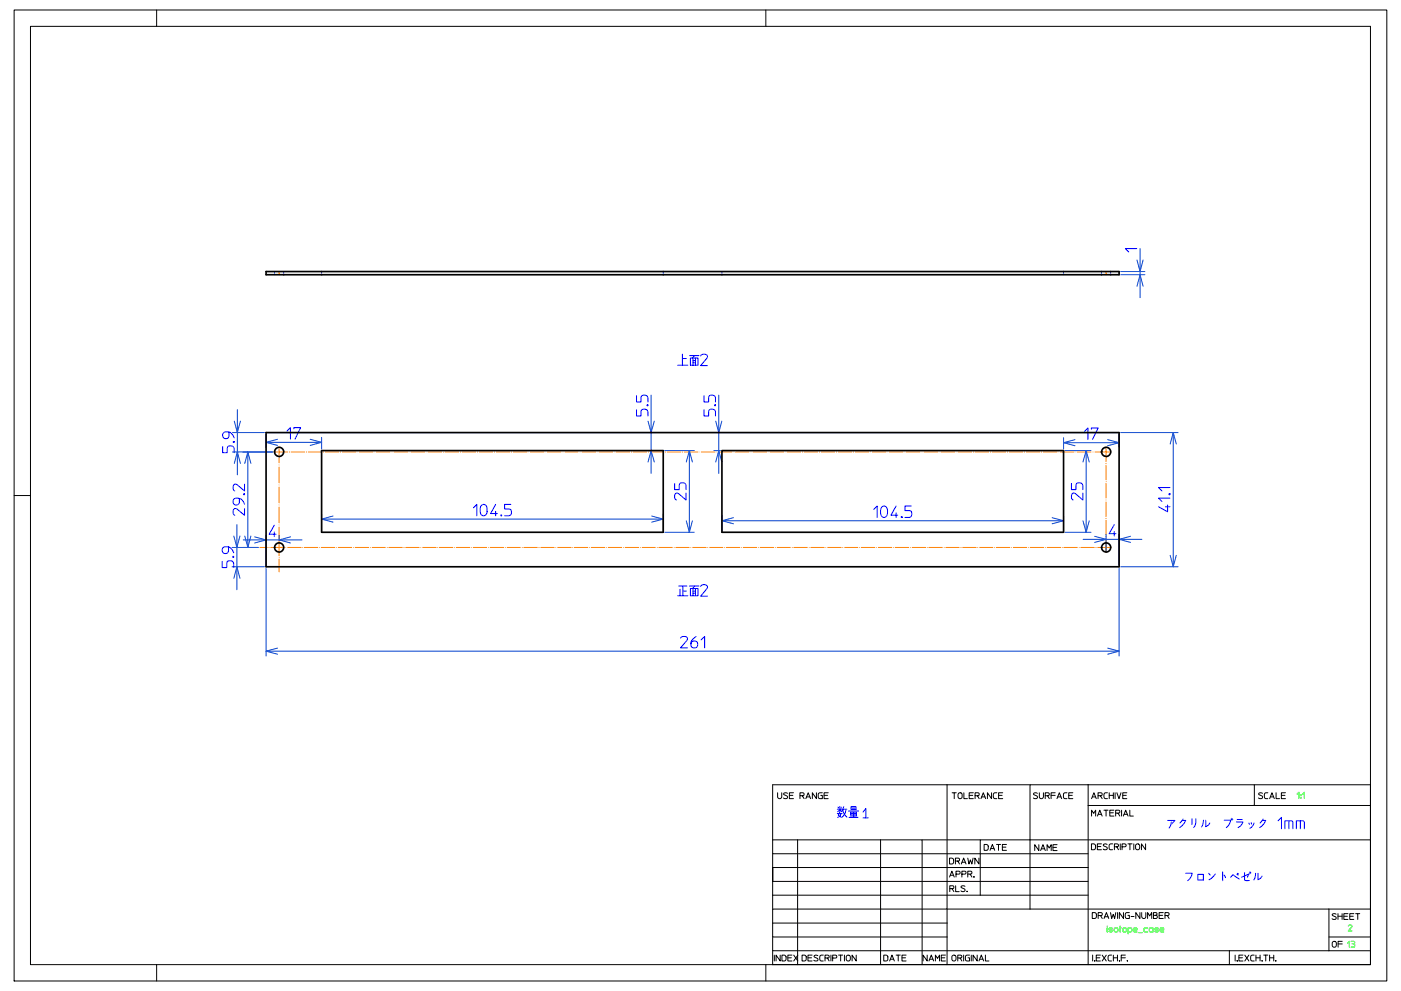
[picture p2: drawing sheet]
<svg xmlns="http://www.w3.org/2000/svg" width="420mm" height="297mm" viewBox="0 0 420 297" stroke-linecap="round" stroke-linejoin="round" font-family="sans-serif">
<path d="M83.7 133.9v28.7" fill="none" stroke="#ff8000" stroke-width=".3" stroke-dasharray="4.8 .6 0 .6"/>
<path d="M82.2 135.5h248.4" fill="none" stroke="#ff8000" stroke-width=".3" stroke-dasharray="4.1 .5 0 .5"/>
<path d="M331.6 133.9v31.7" fill="none" stroke="#ff8000" stroke-width=".3" stroke-dasharray="4.4 .5 0 .5"/>
<path d="M330.1 135.5h3M82.2 164.1h3M331.6 165.6v-3" fill="none" stroke="#ff8000" stroke-width=".3" stroke-dasharray="1.3 .2 0 .2"/>
<path d="M83.7 162.6v8.8" fill="none" stroke="#ff8000" stroke-width=".3" stroke-dasharray="3.9 .5 0 .5"/>
<path d="M333.1 164.1h-255.2" fill="none" stroke="#ff8000" stroke-width=".3" stroke-dasharray="4 .5 0 .5"/>
<g fill="none" stroke="#0040cc" stroke-width=".3">
<path d="M340.9 77.9l.9 3.5 .9-3.5M341.8 74.5v14.7M336 82.3h7.2M336 81.4h7.2M340.9 85.8l.9-3.5 .9 3.5M195.2 118.4v23.5M215.5 118.4v23.5M69.7 129.6h9.6M69.7 135.5h12.1M70.2 138.9l1-3.4 .9 3.4M70.2 126.2l1 3.4 .9-3.4M71.2 122.8v19.5"/>
<path d="M73.4 138.9l.9-3.4 .9 3.4M74.3 135.5v28.6M79.8 132.6h16.6M79.8 130.1v4M80.3 129.6h116.4M83.2 131.7l-3.4 .9 3.4 .9M93 131.7l3.4 .9-3.4 .9M96.4 131.1v3.4M193.7 135h4.6M194.3 138.5l.9-3.5 .9 3.5M194.3 126.2l.9 3.4 .9-3.4M199.3 135h8.8"/>
<path d="M205.7 138.5l1-3.5 .9 3.5M206.7 135v24.5M214 135h2M214 129.6h121M214.6 138.5l.9-3.5 .9 3.5M214.6 126.2l.9 3.4 .9-3.4M318.8 132.7h16.7M318.8 131.2v3.3M319.3 135h7.8M322.3 131.8l-3.5 .9 3.5 .9M324.7 138.5l.9-3.5 .9 3.5M325.6 135v24.5"/>
<path d="M332.1 131.8l3.4 .9-3.4 .9M335.5 130.1v4.1M336 129.6h17.2M350.8 133.1l.9-3.5 .9 3.5M351.7 129.6v40.3M71 157.2v19.5M96.4 154.1v4.9M96.4 155.6h102.4M99.8 154.7l-3.4 .9 3.4 .9M195.4 154.7l3.4 .9-3.4 .9M198.8 154.1v4.9M199.3 159.5h8.8"/>
<path d="M205.7 156.1l1 3.4 .9-3.4M216.4 156.1h102.4M216.4 154.6v4.4M219.9 155.1l-3.5 1 3.5 .9M315.4 155.1l3.4 1-3.4 .9M318.8 154.6v4.4M319.3 159.5h7.8M324.7 156.1l.9 3.4 .9-3.4M69.6 164.1h7.8M69.6 169.9h9.7M70.1 160.7l.9 3.4 .9-3.4M70.1 173.3l.9-3.4 .9 3.4"/>
<path d="M72.9 161.8h17.6M73.4 160.7l.9 3.4 .9-3.4M76.3 160.9l3.5 .9-3.5 .9M79.8 160.3v9.1M79.8 170.4v26.2M83.7 160.3v1.8M87.1 160.9l-3.4 .9 3.4 .9M324.7 161.6h17.6M328.2 160.7l3.4 .9-3.4 1M331.6 160.2v4.9M335.5 160.2v9.2M335.5 170.4v26.2"/>
<path d="M336 169.9h17.2M338.9 160.7l-3.4 .9 3.4 1M350.8 166.4l.9 3.5 .9-3.5M79.8 195.2h255.7M83.2 194.2l-3.4 1 3.4 .9M332.1 194.2l3.4 1-3.4 .9"/>
</g>
<g fill="none" stroke="#00f" stroke-width=".3">
<path d="M340.8 74.5h-3.4l1 1M190.8 118.6v1.9h1.4v-1.3a1.08 1.08 0 0 1 1-.8 1.08 1.08 0 0 1 1 .8v1.3M203.2 109.5h3M204.6 107.5h1.1M204.6 106.1v3.4M206.7 106.6h2.8M207 107.3h2.3v2.2h-2.3zM207.8 107.3v2.2M207.8 108.7h.7M207.8 108.1h.7M208.2 106.6l-.6 .7M208.5 107.3v2.2"/>
<path d="M210 106.7a1.1 1.1 0 0 1 1.2-.6 1.1 1.1 0 0 1 .9 .9l-2.1 2.6h2.1M211.1 118.6v1.9h1.3v-1.3a1.06 1.06 0 0 1 1.1-.8 1.06 1.06 0 0 1 1 .8v1.3M66.7 133.8v1.9h1.4v-1.3a1.08 1.08 0 0 1 1.1-.8 1.08 1.08 0 0 1 1 .8v1.3M68.7 129.5v1.2a1.01 1.01 0 0 1-1.2 .7 1.01 1.01 0 0 1-.8-1 1.01 1.01 0 0 1 .9-1h.6a1.93 1.93 0 0 1 2 1.8M69.9 132.3h.3v.3h-.3zM70.1 132.4h.1M86 129.2l1.1-1v3.4M88.1 128.5v-.3h2l-1.7 3.4M190.8 122.8v1.9h1.4v-1.3a1.08 1.08 0 0 1 1-.8 1.08 1.08 0 0 1 1 .8v1.3M194 121.4h.2v.2h-.2zM194.1 121.4h.1M211.1 122.8v1.9h1.3v-1.3a1.06 1.06 0 0 1 1.1-.8 1.06 1.06 0 0 1 1 .8v1.3"/>
<path d="M214.2 121.4h.3v.2h-.3zM214.4 121.4h.1M325.1 129.3l1-1v3.4M327.2 128.6v-.3h2l-1.7 3.4M71.8 149.4v1.2a1.02 1.02 0 0 1-1.8 .3 1.02 1.02 0 0 1 .7-1.6h.6a2.05 2.05 0 0 1 2 1.8M73.1 148h.2v.3h-.2zM73.2 148.1h.1M73.3 152.4v2l-2.2-1.8a.98 .98 0 0 0-1.3 .4 .98 .98 0 0 0 .3 1.3l.3 .1M73.3 145.1v2l-2.6-2a1.11 1.11 0 0 0-.8 .9 1.11 1.11 0 0 0 .5 1.1M82.2 157.4l-1.5 2.7h2.1M82.2 159.5v1.3M141.9 152.2l1-1v3.4"/>
<path d="M144.2 151.6a1.02 1.02 0 0 1 1.3-.3 1.02 1.02 0 0 1 .5 1.2 1.52 1.52 0 0 1-.9 2.1l-.7-.3a2.71 2.71 0 0 1-.2-2.7zM148.6 151.2l-1.5 2.7h2M148.6 153.2v1.4M150.1 154.3h.3v.3h-.3zM150.3 154.5h.1M153.1 151.2h-1.8v1.3h1.2a1.06 1.06 0 0 1 .8 1.1 1.06 1.06 0 0 1-.8 1h-1.2M202.2 144.9v1.9h1.4v-1.3a1.06 1.06 0 0 1 1-.8 1.06 1.06 0 0 1 1.1 .8v1.3M205.7 147.8v2.1l-2.6-2.1a1.12 1.12 0 0 0-.9 .9 1.12 1.12 0 0 0 .6 1.2M261.9 152.7l1.1-1v3.4M264.4 151.9a1.04 1.04 0 0 1 1.2-.1 1.04 1.04 0 0 1 .5 1.1 1.57 1.57 0 0 1-1 2.2h-.2a1.96 1.96 0 0 1-.5-3.2zM268.6 151.7l-1.5 2.7h2M268.6 153.7v1.4"/>
<path d="M270.2 154.8h.2v.3h-.2zM270.3 155h.1M273.2 151.7h-1.9v1.3h1.3a1.06 1.06 0 0 1 .7 1.1 1.06 1.06 0 0 1-.7 1h-1.3M321.2 144.9v1.9h1.3v-1.3a1.08 1.08 0 0 1 1.1-.8 1.08 1.08 0 0 1 1 .8v1.3M324.6 147.8v2.1l-2.5-2.1a1.14 1.14 0 0 0-.9 .9 1.14 1.14 0 0 0 .5 1.2M334 157.2l-1.5 2.7h2.1M334 159.3v1.4M349.4 151.9h1.3M350 151.3v2.1l-2.7-1.5M350.4 148h.3v.3h-.3zM350.6 148.1h.1M350.7 149.3h-3.4l1 1"/>
<path d="M350.7 146.1h-3.4l1 1M66.6 168.2v1.9h1.4v-1.3a1.08 1.08 0 0 1 1-.8 1.08 1.08 0 0 1 1.1 .8v1.3M68.5 163.9v1.2a1.01 1.01 0 0 1-1.1 .8 1.01 1.01 0 0 1-.9-1.1 1.01 1.01 0 0 1 1-.9h.6a2.05 2.05 0 0 1 2 1.8M69.8 166.8h.3v.2h-.3zM70 166.9h.1M203.2 178.5h3M203.5 175.6h2.4M203.9 176.6v1.9M204.7 177.2h1M204.7 175.6v2.9M206.7 175.6h2.8M207 176.4h2.3v2.1h-2.3z"/>
<path d="M207.8 177.2h.7M207.8 176.4v2.1M207.8 177.8h.7M208.2 175.6l-.6 .8M208.5 176.4v2.1M210 175.8a1.1 1.1 0 0 1 1.2-.6 1.1 1.1 0 0 1 .9 .9l-2.1 2.6h2.1M204 191.2a1.14 1.14 0 0 1 1.2-.5 1.14 1.14 0 0 1 .9 .9l-2.1 2.6h2.1M208.7 190.7a2.23 2.23 0 0 0-1.3 3.2 1.05 1.05 0 0 0 1.6-.1 1.05 1.05 0 0 0-.4-1.5 1.05 1.05 0 0 0-1.5 .7M210.2 191.8l1-1.1v3.5M251 243.8h1.4M251 242.5h1.4M251.2 241.9l.3 .3"/>
<path d="M251.3 244.3l.9 .7M251.7 243.5l-.4 .8M251.8 242.5l-.7 .8M251.8 241.7v1.7M252 242.7l.2 .5M252.1 243.8l-.5 1-.5 .2M252.2 241.9l-.1 .4M252.7 242.8l.6 1.5 .6 .6M252.7 242.5h1.2M252.9 241.8l-.6 1.5M253.6 242.7l-.2 .9-1 1.3M254.4 243.1h3"/>
<path d="M254.5 245h2.7M254.9 244.5h1.9M255 243.4h1.8v.9h-1.8zM255 243.8h1.8M255.1 241.8h1.5v.8h-1.5zM255.1 242.2h1.5M255.9 243.4v1.6M258.7 243.4l.9-1.1v2.8M258.7 245.1h1.6M350 245.9h2.2l-.9 1M351.2 246.3l-.7 1.9M354.4 245.9h1.1l-.5 .9-1.3 1.2"/>
<path d="M354.7 245.5l-1 1.2M357.3 245.4v1.7M358.5 245.4v1.3l-.7 1.3M360.8 245.8l-.6 2M361.5 245.8v2l.7-.5 .5-.6M367 245.8h2l-.7 1.6-.7 .6M369.1 245.5l.3 .3M369.3 245.2l.3 .4M370.7 246.3h1.9l-.8 1.3-.6 .4M370.9 245.6h1.5M374.4 246.7l.2 .4M375.1 246.6l.1 .4"/>
<path d="M376 246.7l-.8 1.3-.5 .2M378.4 245.9h1l-.4 .9-1.4 1.2M378.7 245.5l-.9 1.2M383.2 246l1-1v3.4M385.2 248.4v-2.4h1.9l.4 .2 .1 2.2M386.4 246v2.4M388.6 248.4v-2.4l2.2 .1 .2 .3v2M389.8 246v2.4M355.5 261.7h1.9l-.2 .9-1.1 1.3M359.1 262h1.7v1.7h-1.7zM362.3 261.7l.5 .6M364.3 261.9l-1.2 1.4-.7 .4"/>
<path d="M366.5 261.3v2.6M366.9 262.3l.5 .7M368.9 262.9l.7-.8 1.9 1.4M370.8 262l.4 .3M370.9 261.7l.4 .2M372.2 262.9l2.2-1-.5 1M373.1 261.5l.1 2.4h1.3M374.5 261.5l.3 .3M374.7 261.3l.3 .3M376.4 261.7l-.5 2M377.1 261.7v2l.8-.5 .5-.6"/>
</g>
<path d="M83.7 81.4v.9M331.6 82.3v-.9" fill="none" stroke="#ff8000" stroke-width=".3" stroke-dasharray=".4 .1 0 .1"/>
<path d="M82.3 81.4v.9M85.1 82.3v-.9M96.4 81.4v.9M198.8 82.3v-.9M216.4 81.4v.9M318.8 82.3v-.9M330.2 82.3v-.9M333 81.4v.9" fill="none" stroke="#0040cc" stroke-width=".3" stroke-dasharray=".3 .3"/>
<g fill="none" stroke="#000" stroke-width=".5">
<path d="M79.8 81.4h255.7v.9h-255.7zM79.8 129.6h255.7v40.3h-255.7zM96.4 135h102.4v24.5h-102.4zM216.4 135h102.4v24.5h-102.4z"/>
<circle cx="83.7" cy="135.4" r="1.38"/>
<circle cx="331.6" cy="135.4" r="1.38"/>
<circle cx="83.7" cy="164.1" r="1.38"/>
<circle cx="331.6" cy="164.1" r="1.38"/>
</g>
<g fill="none" stroke="#000" stroke-width=".3">
<path d="M4.2 3h411.5v291h-411.5zM9.1 7.9h401.7v281.2h-401.7zM47 3v4.9M229.6 3v4.9M4.2 148.5h4.9M233.1 237.6v1.2a.62 .62 0 0 0 .6 .6 .62 .62 0 0 0 .7-.6v-1.2M236.1 237.8a.63 .63 0 0 0-.7-.2 .63 .63 0 0 0-.5 .5l.9 .4a.48 .48 0 0 1 .3 .7 .48 .48 0 0 1-.7 .2l-.5-.3M236.6 238.4h1.1M237.9 237.6h-1.3v1.8h1.3M239.8 238.5v.9M240.5 238.5h-.7v-.9h.9a.45 .45 0 0 1 .4 .5 .45 .45 0 0 1-.6 .4l.6 .9M241.6 239.4l.7-1.8 .7 1.8"/>
<path d="M241.8 238.8h1M244.8 237.6v1.8l-1.3-1.8v1.8M246.5 237.6h-.9l-.3 .5 .1 1 1.1 .3v-1h-.4M247.1 238.4h1M248.3 237.6h-1.2v1.8h1.2M283.9 235.2v37.2h-52.3v4.2M285.4 237.6h.7v1.8M286.1 237.6h.6M287.3 237.8a.62 .62 0 0 1 .7-.2 .62 .62 0 0 1 .4 .5v.7a.62 .62 0 0 1-.6 .6 .62 .62 0 0 1-.6-.6zM289 237.6v1.8h1M290.5 238.4h1.1M291.8 237.6h-1.3v1.8h1.3"/>
<path d="M292.3 238.5v.9M293 238.5h-.7v-.9h.9a.45 .45 0 0 1 .3 .5 .45 .45 0 0 1-.5 .4l.5 .9M294.1 239.4l.7-1.8 .7 1.8M294.3 238.8h1M297.3 237.6v1.8l-1.3-1.8v1.8M298.8 237.6h-.7l-.3 .5 .1 1 .9 .3M299.4 238.4h1M300.6 237.6h-1.2v1.8h1.2M308.8 235.2h-77.2v16.5M311 237.8a.61 .61 0 0 0-.7-.2 .61 .61 0 0 0-.4 .5l.9 .4a.44 .44 0 0 1 .2 .5 .44 .44 0 0 1-.4 .4l-.8-.3M311.6 237.6v1.2a.62 .62 0 0 0 .6 .6 .62 .62 0 0 0 .6-.6v-1.2M313.3 238.5v.9"/>
<path d="M314 238.5h-.7v-.9h.8a.45 .45 0 0 1 .5 .5 .45 .45 0 0 1-.6 .4l.6 .9M315.1 238.4h1.2M316.3 237.6h-1.2v1.8M316.9 239.4l.7-1.8 .7 1.8M317.1 238.8h.9M319.9 237.6h-.8l-.3 .5 .1 1 1 .3M320.4 238.4h1.1M321.6 237.6h-1.2v1.8h1.2M326.2 235.2h-17.4v16.5M326.2 235.2h49.8v6.2M326.2 235.2v53.9M327.2 239.4l.7-1.8 .7 1.8"/>
<path d="M327.5 238.8h.9M329.2 238.5v.9M329.9 238.5h-.7v-.9h.8a.45 .45 0 0 1 .4 .5 .45 .45 0 0 1-.5 .4l.5 .9M332 237.6h-.7l-.4 .5 .1 1 1 .3M332.5 237.6v1.8M332.5 238.4h1.3M333.8 237.6v1.8M334.3 237.6v1.8M334.8 237.6l.7 1.8 .6-1.8M336.6 238.4h1M337.8 237.6h-1.2v1.8h1.2M376 235.2h34.8"/>
<path d="M378.5 237.8a.6 .6 0 0 0-.7-.3 .6 .6 0 0 0-.4 .6l.8 .4a.45 .45 0 0 1 .3 .5 .45 .45 0 0 1-.5 .4l-.7-.3M380.1 237.6h-.8l-.3 .5 .1 1 1 .3M380.6 239.4l.7-1.8 .7 1.8M380.9 238.8h.9M382.6 237.6v1.8h1M384.1 238.4h1.1M385.4 237.6h-1.3v1.8h1.3M231.6 251.7v4.2h94.6M231.6 255.9v16.5M231.6 251.7h32.4M231.6 260h94.6M239.1 251.7v37.4"/>
<path d="M264 251.7v37.4h-24.9M264 251.7h12.4v37.4h-12.4M276.4 251.7h17.5M284.7 257.2h.7l.5 .3v.9l-.2 .4-1 .1zM286.4 258.1v.8M287.1 258.1h-.7v-.9h.9a.45 .45 0 0 1 .4 .5 .45 .45 0 0 1-.6 .4l.6 .8M288.2 258.9l.7-1.7 .7 1.7M288.4 258.4h1M290.1 257.2l.4 1.7 .4-1.2 .5 1.2 .3-1.7M293.5 257.2v1.7l-1.3-1.7v1.7M295 253.1h.7l.5 .3 .1 .9-.2 .4-1.1 .1zM296.8 254.8l.7-1.7 .7 1.7"/>
<path d="M297 254.3h1M298.7 253.1h.6v1.7M299.3 253.1h.7M300.5 253.9h1.1M301.7 253.1h-1.2v1.7h1.2M308.8 251.7h-14.9v16.6M308.8 251.7h102M308.8 251.7v20.7M311.4 253.1v1.8l-1.2-1.8v1.8M312 254.9l.7-1.8 .7 1.8M312.2 254.4h1M313.9 254.9v-1.8l.6 1 .6-1v1.8"/>
<path d="M315.7 254h1M316.9 253.1h-1.2v1.8h1.2M326.2 241.4h84.6M327.2 252.9h.7l.5 .4v.8l-.3 .5-.9 .1zM327.2 244.6v-1.8l.7 1 .6-1v1.8M329 253.7h1M329 244.6l.7-1.8 .7 1.8M329.2 244h1M330.2 252.9h-1.2v1.8h1.2M330.9 242.8h.7v1.8M331.6 242.8h.6M331.9 253.1a.63 .63 0 0 0-.7-.2 .63 .63 0 0 0-.4 .5l.9 .5a.42 .42 0 0 1 .3 .5 .42 .42 0 0 1-.5 .3l-.8-.2"/>
<path d="M332.7 243.6h1.1M333.6 252.9l-.8 .1-.3 .4 .1 1.1 1 .2M333.9 242.8h-1.2v1.8h1.2M334.1 253.8v.9M334.5 243.7v.9M334.8 253.8h-.7v-.9h.8a.45 .45 0 0 1 .4 .5 .45 .45 0 0 1-.5 .4l.5 .9M335.2 243.7h-.7v-.9h.8a.45 .45 0 0 1 .4 .5 .45 .45 0 0 1-.5 .4l.5 .9M335.8 252.9v1.8M336.2 242.8v1.8M336.4 253.8h.8a.44 .44 0 0 0 .4-.5 .44 .44 0 0 0-.4-.4h-.8v1.8M336.8 244.6l.7-1.8 .7 1.8M337 244h1"/>
<path d="M338.1 252.9h.6v1.8M338.7 242.8v1.8h1.1M338.7 252.9h.7M339.9 252.9v1.8M340.6 253a.64 .64 0 0 1 1.1 .4v.7a.62 .62 0 0 1-.7 .6 .62 .62 0 0 1-.6-.6zM343.4 252.9v1.8l-1.2-1.8v1.8M231.6 276.6v4.2h52.3M231.6 264.1v-4.1v4.1M231.6 276.6h52.3M231.6 264.2h94.6M231.6 268.3h94.6M284.7 262.9l.7-1.8 .7 1.8"/>
<path d="M284.7 266.3v.9M284.9 262.3h1M285.4 266.3h-.7v-.8h.9a.45 .45 0 0 1 .4 .5 .45 .45 0 0 1-.6 .3l.6 .9M286.5 265.5v1.7h1M286.6 262h.8a.44 .44 0 0 0 .4-.5 .44 .44 0 0 0-.4-.4h-.8v1.8M288.4 262h.8a.44 .44 0 0 0 .4-.5 .44 .44 0 0 0-.4-.4h-.8v1.8M289.3 265.6a.63 .63 0 0 0-.7-.2 .63 .63 0 0 0-.5 .6l.9 .4a.48 .48 0 0 1 .3 .6 .48 .48 0 0 1-.7 .2l-.5-.2M289.8 267.1l.2 .1zM289.9 267.2h.1M290.1 262v.9M290.8 262h-.7v-.9h.9a.45 .45 0 0 1 .4 .5 .45 .45 0 0 1-.6 .4l.6 .9M291.9 262.7l.1 .2z"/>
<path d="M292 262.8h.1M327.4 273.5l1.2 .2 .1 1-.4 .5-.9 .1zM329.2 274.4v.9M329.9 274.4h-.7v-.9h.9a.45 .45 0 0 1 .3 .5 .45 .45 0 0 1-.5 .4l.5 .9M331 275.3l.7-1.8 .7 1.8M331.2 274.7h1M332.9 273.5l.4 1.8 .4-1.3 .5 1.3 .3-1.8M335 273.5v1.8M336.8 273.5v1.8l-1.2-1.8v1.8M338.6 273.5h-1l-.3 .5 .1 1.1 1.2 .2v-1h-.5M339.1 274.7h.9M341.7 273.5v1.8l-1.2-1.8v1.8"/>
<path d="M342.3 273.5v1.2a.62 .62 0 0 0 .6 .6 .62 .62 0 0 0 .6-.6v-1.2M344 275.3v-1.8l.7 1 .6-1v1.8M345.8 274.3h.7a.48 .48 0 0 1 .5 .4 .48 .48 0 0 1-.4 .6h-.8v-1.8l1 .2v.5l-.3 .1M347.5 274.3h1M348.7 273.5h-1.2v1.8h1.2M349.2 274.4v.9M350 274.4h-.8v-.9h.9a.45 .45 0 0 1 .4 .5 .45 .45 0 0 1-.5 .4l.5 .9M398.4 272.4v12.5M400.5 274a.6 .6 0 0 0-.6-.2 .6 .6 0 0 0-.4 .5l.8 .4a.43 .43 0 0 1 .3 .6 .43 .43 0 0 1-.5 .3l-.8-.3M401.1 273.8v1.8M401.1 274.6h1.2M402.3 273.8v1.8"/>
<path d="M402.9 274.6h1M404.1 273.8h-1.2v1.8h1.2M404.6 274.6h1.1M405.9 273.8h-1.3v1.8h1.3M406.4 273.8h.6v1.8M407 273.8h.6M47 289.1v4.9M229.6 289.1v4.9M231.6 280.8v8.3h7.5M231.6 284.9h179.2M232.1 286.2v1.8M233.9 286.2v1.8l-1.2-1.8v1.8"/>
<path d="M234.4 286.2h.7l.5 .4 .1 .9-.4 .5h-.9zM236.2 287.1h1M237.4 286.2h-1.2v1.8h1.2M237.9 286.2l1.3 1.8M239.2 286.2l-1.3 1.8M240.5 286.2h.7l.5 .4v.9l-.2 .4-1 .1zM242.2 287.1h1.1M243.5 286.2h-1.3v1.8h1.3M245.2 286.4a.62 .62 0 0 0-.7-.2 .62 .62 0 0 0-.4 .6l.9 .4a.43 .43 0 0 1 .2 .5 .43 .43 0 0 1-.4 .3l-.8-.2M246.8 286.2l-.9 .2-.2 .4 .2 1.1 .9 .1M247.3 287.1v.9M248 287.1h-.7v-.9h.9a.45 .45 0 0 1 .4 .6 .45 .45 0 0 1-.6 .3l.6 .9"/>
<path d="M249.1 286.2v1.8M249.6 287.1h.9a.44 .44 0 0 0 .4-.4 .44 .44 0 0 0-.4-.5h-.9v1.8M251.4 286.2h.6v1.8M252 286.2h.6M253.2 286.2v1.8M253.9 286.4a.64 .64 0 0 1 1 .4v.7a.62 .62 0 0 1-.6 .5 .62 .62 0 0 1-.6-.5zM256.7 286.2v1.8l-1.3-1.8v1.8M264.9 286.2h.7l.5 .4 .1 .9-.2 .4-1.1 .1zM266.7 288l.7-1.8 .7 1.8M266.9 287.5h1M268.6 286.2h.7v1.8M269.3 286.2h.6"/>
<path d="M270.4 287.1h1.1M271.6 286.2h-1.2v1.8h1.2M276.4 289.1h49.8M278 286.2v1.8l-1.3-1.8v1.8M278.5 288l.7-1.8 .7 1.8M278.7 287.5h1M280.4 288v-1.8l.7 1 .6-1v1.8M282.2 287.1h1M283.4 286.2h-1.2v1.8h1.2M285.6 286.4a.64 .64 0 0 1 1 .4v.7a.62 .62 0 0 1-.6 .5 .62 .62 0 0 1-.6-.5zM287.1 287.1v.9M287.8 287.1h-.7v-.9h.8a.45 .45 0 0 1 .5 .5 .45 .45 0 0 1-.6 .4l.6 .9"/>
<path d="M288.9 286.2v1.8M290.7 286.2l-1 .1-.3 .5 .1 1 1.2 .2v-.9h-.5M291.2 286.2v1.8M292.9 286.2v1.8l-1.2-1.8v1.8M293.5 288l.7-1.8 .7 1.8M293.7 287.5h.9M295.4 286.2v1.8h1.1M327.6 286.2v1.8M328.1 287.9l.1 .1zM328.2 288h.1M328.6 287.1h1.1M329.9 286.2h-1.3v1.8h1.3"/>
<path d="M330.4 286.2l1.2 1.8M331.6 286.2l-1.2 1.8M333.2 286.2l-.8 .2-.2 .4 .2 1.1 .8 .1M333.8 286.2v1.8M333.8 287.1h1.2M335 286.2v1.8M335.5 287.9l.2 .1zM335.6 288h.1M336.1 287.1h1.3M337.4 286.2h-1.3v1.8M338 288h.1M368.5 284.9v4.2h-42.3"/>
<path d="M368.5 289.1h42.3M370.3 286.2v1.8M370.8 287.9l.1 .1zM370.9 288h.1M371.4 287.1h1.1M372.6 286.2h-1.2v1.8h1.2M373.2 286.2l1.2 1.8M374.4 286.2l-1.2 1.8M376 286.2l-.8 .1-.3 .5 .1 1 1 .2M376.5 286.2v1.8M376.5 287.1h1.3M377.8 286.2v1.8"/>
<path d="M378.4 288h.1M378.8 286.2h.6v1.8M379.4 286.2h.7M380.6 286.2v1.8M380.6 287.1h1.2M381.8 286.2v1.8M382.4 287.9l.1 .1zM382.4 288h.1M398.4 280.8h12.4v-8.4h-126.9v16.7M399.6 282.3a.61 .61 0 0 1 .6-.2 .61 .61 0 0 1 .4 .5v.7a.62 .62 0 0 1-.6 .6 .62 .62 0 0 1-.6-.6zM401.1 282.9h1.3M402.4 282.1h-1.3v1.8"/>
</g>
<g fill="none" stroke="#0f0" stroke-width=".35">
<path d="M388.9 238l.5-.5v1.7M389.9 239l.2 .1zM389.9 238.2l.2 .1zM390 239.1h.1M390 238.3h.1M390.5 238l.5-.5v1.7M331.9 277.6h.1M331.9 278.1v1.2M333.5 278.3a.48 .48 0 0 0-.6-.3 .48 .48 0 0 0-.3 .6l.9 .2a.53 .53 0 0 1-.4 .6 .53 .53 0 0 1-.6-.4M334.2 278.2h.8l.1 .8a.56 .56 0 0 1-.5 .3 .56 .56 0 0 1-.6-.3zM335.6 278.1h.5M335.8 277.6v1.7"/>
<path d="M336.8 278.2h.7l.2 .8a.56 .56 0 0 1-.6 .3 .56 .56 0 0 1-.5-.3zM338.2 279.3l1-.2-.1-.9-.9-.1v1.8M339.8 278.7h1.1a.55 .55 0 0 0-.5-.6 .55 .55 0 0 0-.6 .3v.7l1.1 .2M341.4 279.5h1M344 278.1h-.8l-.2 .3v.7l1 .2M345.6 279l-.4 .3-.6-.1v-1l1-.1 .1 1.2M347.3 278.3a.48 .48 0 0 0-.6-.3 .48 .48 0 0 0-.3 .6l.8 .2a.53 .53 0 0 1-.4 .6 .53 .53 0 0 1-.6-.4M347.8 278.7h1.1a.55 .55 0 0 0-.5-.6 .55 .55 0 0 0-.6 .3l.1 .8 1 .1M404.2 277.5a.53 .53 0 0 1 .7-.3 .53 .53 0 0 1 .3 .6l-1 1.2h1.1M404 282.6l.5-.5v1.8M405.1 282.1l1 .2v.3l-.3 .2a.56 .56 0 0 1 .3 .6 .56 .56 0 0 1-.4 .5h-.6M405.3 282.8h.5"/>
</g>
</svg>
